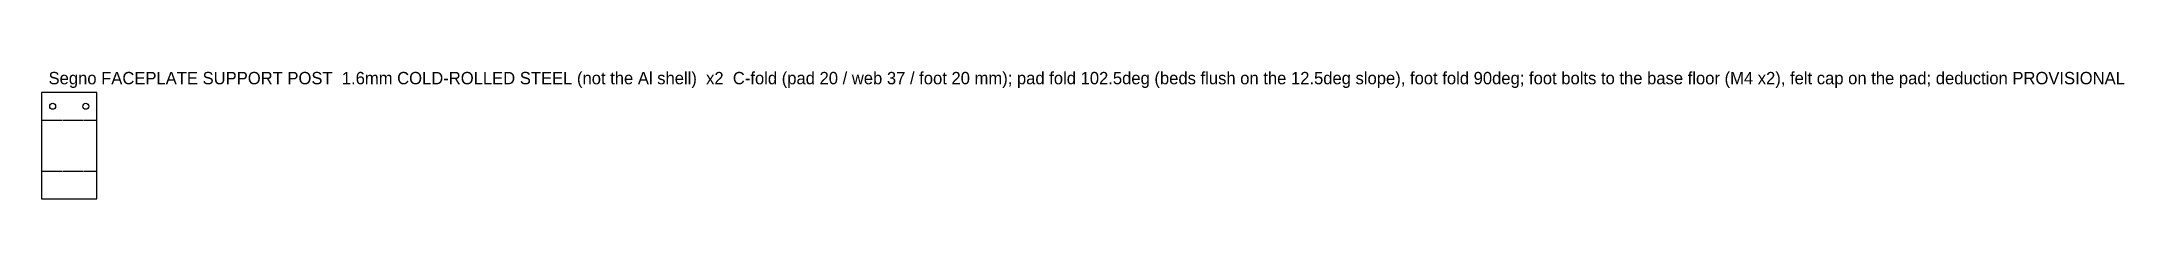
# Model space of a CAD drawing. Header units: millimetres. Extents: x 0 to 1510, y 0 to 93.
import ezdxf

# ---------------------------------------------------------------- set-up
doc = ezdxf.new("R2010")
doc.units = ezdxf.units.MM
doc.linetypes.add('DASHED', pattern=[1.524, 1.27, -0.254])
for name, color, linetype in [('BEND', 4, 'DASHED'), ('CUT', 7, 'Continuous'), ('NOTE', 8, 'Continuous')]:
    doc.layers.add(name, color=color, linetype=linetype)

msp = doc.modelspace()

# ---------------------------------------------------------------- linework, layer by layer
at = {"layer": 'BEND'}
for points in [[(0, 57.2), (40, 57.2)], [(0, 20), (40, 20)]]:
    msp.add_lwpolyline(points, dxfattribs=at)
at = {"layer": 'CUT'}
msp.add_lwpolyline([(0, 0), (40, 0), (40, 77.2), (0, 77.2)], close=True, dxfattribs=at)
for centre in [(8, 67.2), (32, 67.2)]:
    msp.add_circle(centre, 2.15, dxfattribs=at)

# ---------------------------------------------------------------- texts
at = {"layer": 'NOTE'}
msp.add_text('Segno FACEPLATE SUPPORT POST  1.6mm COLD-ROLLED STEEL (not the Al shell)  x2  C-fold (pad 20 / web 37 / foot 20 mm); pad fold 102.5deg (beds flush on the 12.5deg slope), foot fold 90deg; foot bolts to the base floor (M4 x2), felt cap on the pad; deduction PROVISIONAL', height=9, dxfattribs=at).set_placement((5, 83.2))

doc.saveas('drawing.dxf')
